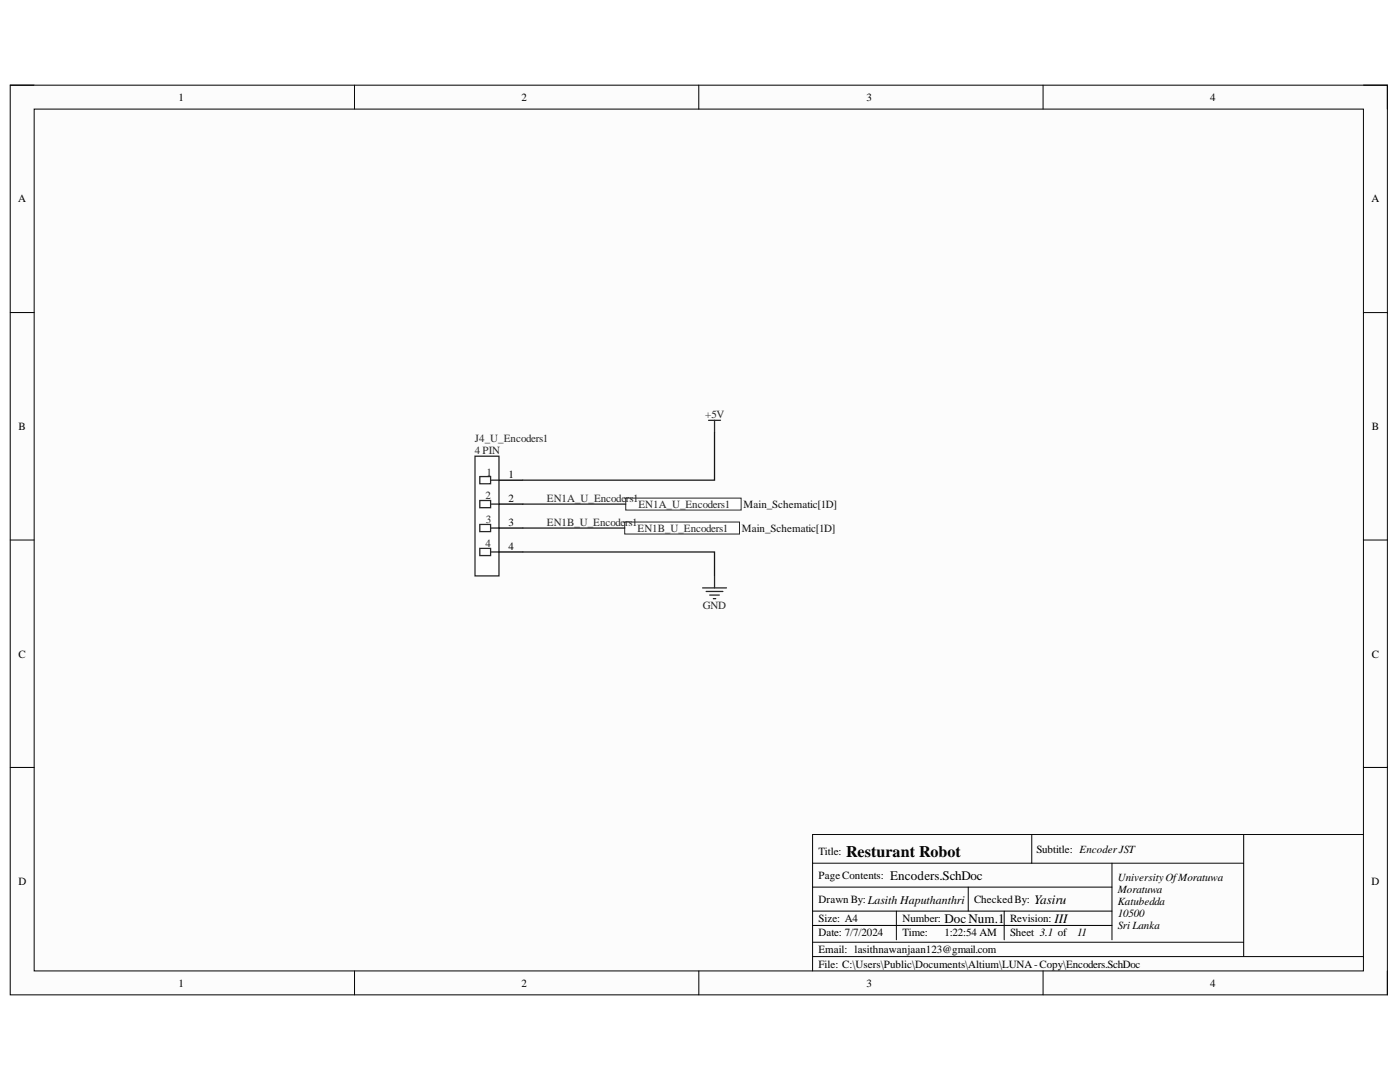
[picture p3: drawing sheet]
<svg xmlns="http://www.w3.org/2000/svg" width="279mm" height="216mm" viewBox="0 0 279 216" stroke-linecap="round" stroke-linejoin="round" font-family="sans-serif">
<defs><g id="words">
<text font-size="3.2" x="168.9" y="171">Resturant Robot</text>
<g font-size="2.6">
<text x="177.7" y="175.5">Encoders.SchDoc</text>
<text x="188.5" y="184.1">DocNum.1</text>
<text x="206.4" y="180.3">Yasiru</text>
<text x="210.5" y="184.1">III</text>
</g>
<g font-size="2.2">
<text x="35.6" y="20.1">1</text>
<text x="104.1" y="20.1">2</text>
<text x="172.9" y="20.1">3</text>
<text x="241.5" y="20.1">4</text>
<text x="3.6" y="40.4">A</text>
<text x="273.7" y="40.4">A</text>
<text x="3.7" y="85.8">B</text>
<text x="273.8" y="85.8">B</text>
<text x="101.5" y="95.4">1</text>
<text x="101.5" y="100.1">2</text>
<text x="101.5" y="105">3</text>
<text x="101.5" y="109.7">4</text>
<text x="3.7" y="131.2">C</text>
<text x="273.8" y="131.2">C</text>
<text x="163.4" y="170.6">Title:</text>
<text x="206.8" y="170.1">Subtitle: EncoderJST</text>
<text x="3.7" y="176.6">D</text>
<text x="163.4" y="175.4">PageContents:</text>
<text x="223.1" y="175.9">UniversityOfMoratuwa</text>
<text x="223.1" y="178.2">Moratuwa</text>
<text x="273.7" y="176.6">D</text>
<text x="163.4" y="184">Size: A4</text>
<text x="163.4" y="180.2">Drawn By:Lasith Haputhanthri</text>
<text x="180.1" y="184">Number:</text>
<text x="194.4" y="180.2">CheckedBy:</text>
<text x="201.6" y="184">Revision:</text>
<text x="223.1" y="180.7">Katubedda</text>
<text x="223.1" y="183">10500</text>
<text x="223.1" y="185.4">Sri Lanka</text>
<text x="163.4" y="186.9">Date: 7/7/2024</text>
<text x="163.4" y="190.2">Email: lasithnawanjaan123@gmail.com</text>
<text x="180.1" y="186.9">Time:</text>
<text x="188.5" y="186.9">1:22:54 AM</text>
<text x="201.6" y="186.9">Sheet 3.1 of</text>
<text x="214.9" y="186.9">11</text>
<text x="35.6" y="196.9">1</text>
<text x="104.1" y="196.9">2</text>
<text x="163.4" y="193.1">File: C:\Users\Public\Documents\Altium\LUNA-Copy\Encoders.SchDoc</text>
<text x="172.9" y="196.9">3</text>
<text x="241.5" y="196.9">4</text>
</g>
<g font-size="2.2" fill="#262626">
<text x="140.7" y="83.4">+5V</text>
<text x="94.8" y="88.2">J4_U_Encoders1</text>
<text x="94.8" y="90.6">4 PIN</text>
<text x="97.1" y="94.9">1</text>
<text x="96.9" y="99.6">2</text>
<text x="109.2" y="100.1">EN1A_U_Encode</text>
<text x="124.9" y="100.1">rs1</text>
<text x="127.4" y="101.3">EN1A_U_Encoders1</text>
<text x="97" y="104.5">3</text>
<text x="109.2" y="105">EN1B_U_Encode</text>
<text x="124.8" y="105">rs1</text>
<text x="127.3" y="106.1">EN1B_U_Encoders1</text>
<text x="96.9" y="109.2">4</text>
<text x="140.3" y="121.6">GND</text>
</g>
<g font-size="2.2" fill="#0e0e0e">
<text x="148.4" y="101.3">Main_Schematic[1D]</text>
<text x="148.1" y="106.1">Main_Schematic[1D]</text>
</g>
</g></defs>
<path d="M2 17h274.9v181.5h-274.9z" fill-rule="evenodd" fill="#fcfcfc"/>
<path d="M2 17h274.9v181.5h-274.9z" fill="none" stroke="#000" stroke-width=".2"/>
<path d="M6.8 21.8h265.3v171.9h-265.3z" fill-rule="evenodd" fill="#fcfcfc"/>
<g fill="none" stroke="#000" stroke-width=".2">
<path d="M2 17h4.8M70.7 17v4.8M139.5 17v4.8M208.2 17v4.8M272.1 17h4.8v4.8M6.8 21.8h265.3v171.9h-265.3zM2 62.4h4.8M272.1 62.4h4.8M2 107.8h4.8M272.1 107.8h4.8M2 153.1h4.8M272.1 153.1h4.8"/>
<path d="M162.2 177h59.7M162.2 172.2h86M193.2 177v4.8M205.9 166.5v5.7M221.9 172.2v15.3M248.2 166.5v24.4M272.1 166.5h-109.9v27.2M70.8 193.7v4.8M139.5 193.7v4.8M162.2 181.8h59.7M162.2 184.7h59.7M162.2 188h86"/>
<path d="M162.2 190.9h109.9M178.9 181.8v5.7M200.4 181.8v5.7M208.2 193.7v4.8M276.9 193.7v4.8"/>
</g>
<path d="M94.8 91h4.8v23.9h-4.8z" fill-rule="evenodd" fill="#fefefe"/>
<path d="M94.8 91h4.8v23.9h-4.8z" fill="none" stroke="#262626" stroke-width=".25"/>
<path d="M95.8 95.1h2.1v1.4h-2.1z" fill-rule="evenodd" fill="#fefefe"/>
<path d="M95.8 95.1h2.1v1.4h-2.1zM97.9 95.8h1.7" fill="none" stroke="#262626" stroke-width=".25"/>
<path d="M95.8 99.9h2.1v1.4h-2.1z" fill-rule="evenodd" fill="#fefefe"/>
<path d="M95.8 99.9h2.1v1.4h-2.1zM97.9 100.6h1.7" fill="none" stroke="#262626" stroke-width=".25"/>
<path d="M95.8 104.6h2.1v1.5h-2.1z" fill-rule="evenodd" fill="#fefefe"/>
<path d="M95.8 104.6h2.1v1.5h-2.1zM97.9 105.4h1.7" fill="none" stroke="#262626" stroke-width=".25"/>
<path d="M95.8 109.4h2.1v1.5h-2.1z" fill-rule="evenodd" fill="#fefefe"/>
<path d="M95.8 109.4h2.1v1.5h-2.1zM97.9 110.1h1.7" fill="none" stroke="#262626" stroke-width=".25"/>
<path d="M99.6 95.8h4.8M99.6 100.6h4.8M99.6 105.4h4.8M99.6 110.1h4.8" fill="none" stroke="#000" stroke-width=".25"/>
<path d="M124.9 99.4h23v2.4h-23z" fill-rule="evenodd" fill="#fefefe"/>
<path d="M124.9 99.4h23v2.4h-23z" fill="none" stroke="#262626" stroke-width=".2"/>
<path d="M124.7 104.2h22.9v2.4h-22.9z" fill-rule="evenodd" fill="#fefefe"/>
<path d="M124.7 104.2h22.9v2.4h-22.9z" fill="none" stroke="#262626" stroke-width=".2"/>
<path d="M141.4 83.9h2.4M142.6 83.9v2.4M140.2 117.3h4.8M140.9 118h3.4M141.6 118.7h2M142.4 119.5h.4M142.6 114.9v2.4" fill="none" stroke="#262626" stroke-width=".25"/>
<path d="M142.6 86.3v9.5h-38.2M104.4 110.1h38.2v4.8M104.4 100.6h20.5M104.4 105.4h20.3" fill="none" stroke="#1c1c1c" stroke-width=".25"/>
<use href="#words"/>
</svg>
